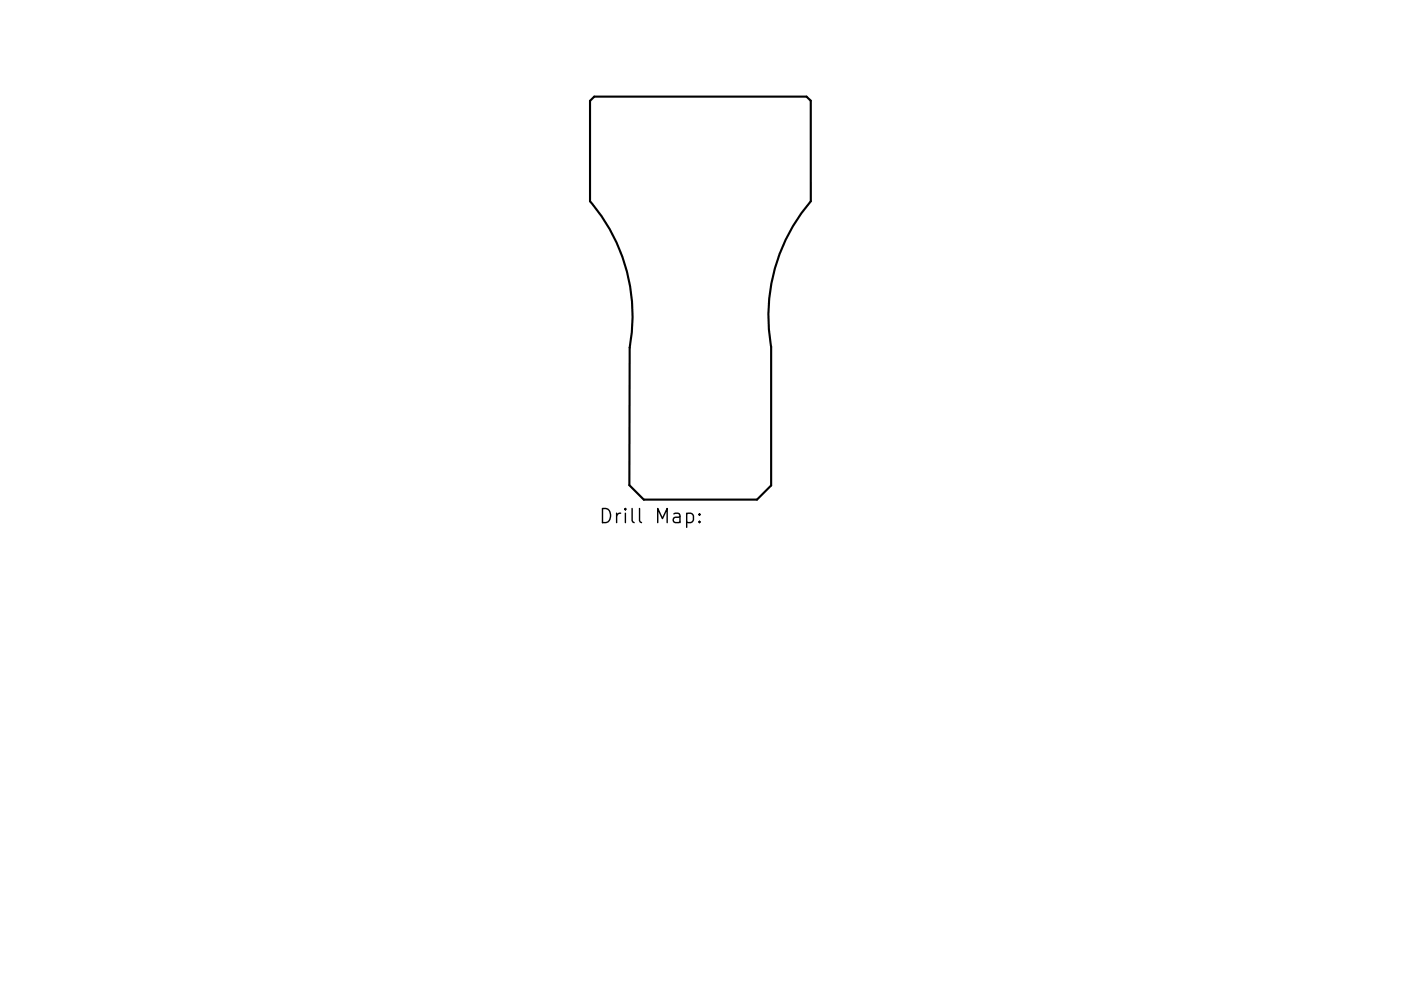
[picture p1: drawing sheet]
<svg xmlns="http://www.w3.org/2000/svg" width="297mm" height="210mm" viewBox="0 0 297 210" stroke-linecap="round" stroke-linejoin="round" font-family="sans-serif">
<defs><g id="words">
<text font-size="4.2" x="126.9" y="111">Drill Map:</text>
</g></defs>
<path d="M126 20.5h45l.9 .9v21.3a37.3 37.3 0 0 0-8.4 30.9v29.4l-3 3h-24l-3.1-3.1 .1-29.1a37.2 37.2 0 0 0-8.4-31.1v-21.3z" fill="none" stroke="#000" stroke-width=".45"/>
<path d="M145.6 109l.9-.1 .5 .6v.8l-.3 .4-.2 .2-.9-.2M148.3 110.6l.2 .1-.2 .2-.1-.2 .1-.1v.3M148.3 109l.2 .2-.2 .1-.1-.1 .1-.2v.3" fill="none" stroke="#000" stroke-width=".3"/>
<use href="#words"/>
</svg>
